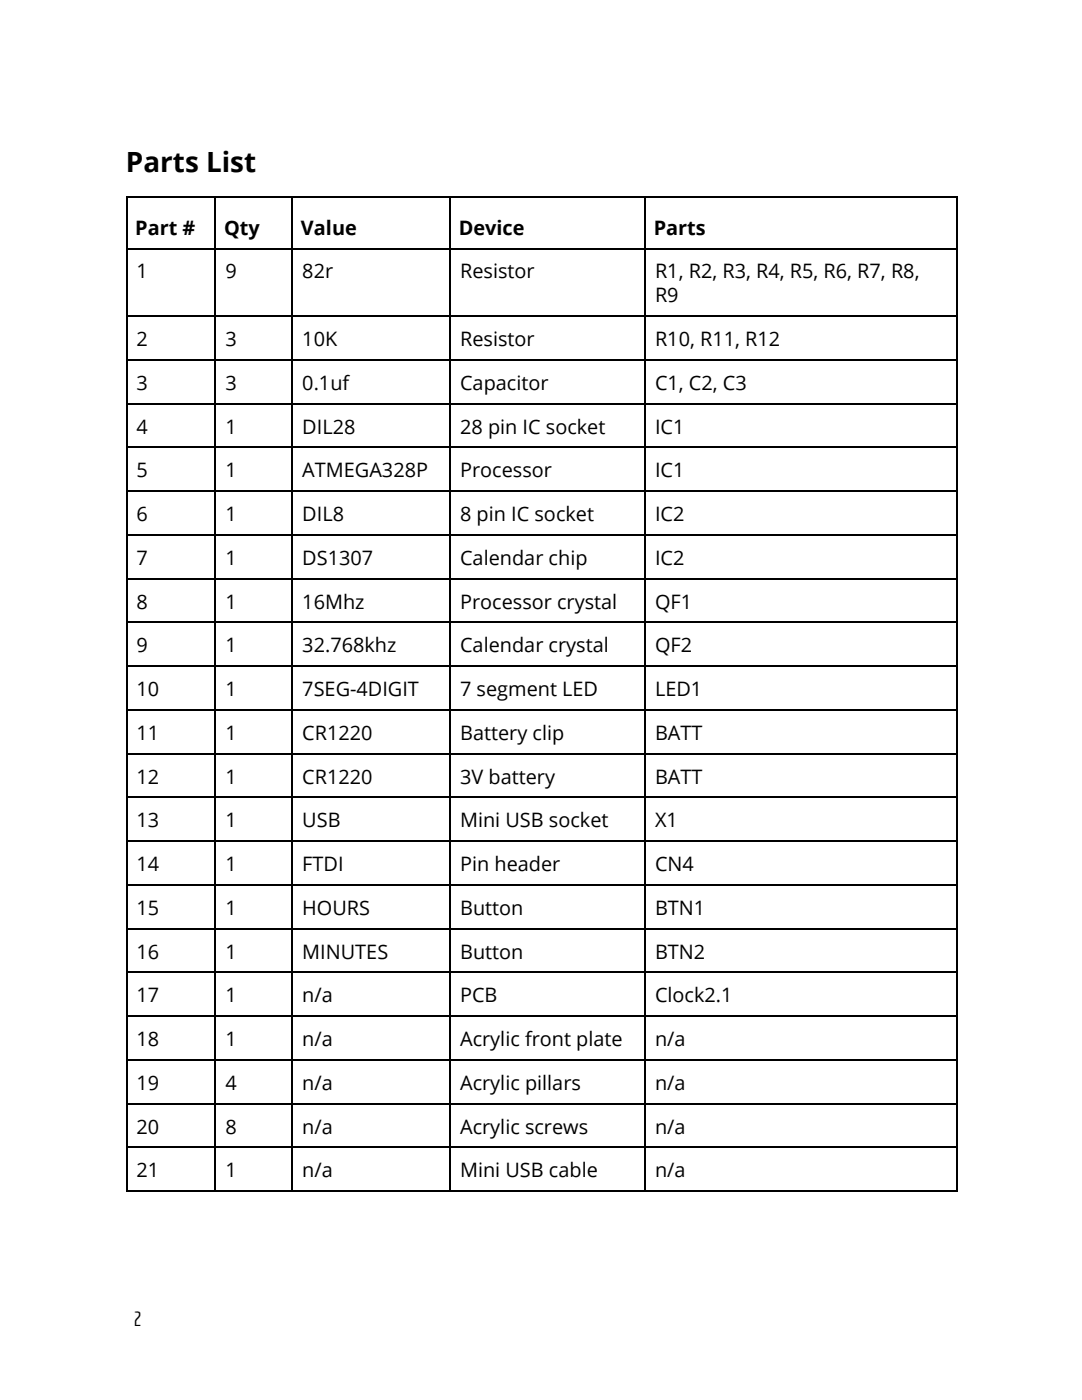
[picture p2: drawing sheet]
<svg xmlns="http://www.w3.org/2000/svg" width="216mm" height="279mm" viewBox="0 0 216 279" stroke-linecap="round" stroke-linejoin="round" font-family="sans-serif">
<defs><g id="words">
<text font-size="5.6" x="25.1" y="34.4">Parts List</text>
<g font-size="4">
<text x="27" y="46.8">Part #</text>
<text x="44.7" y="46.8">Qty</text>
<text x="60.1" y="46.8">Value</text>
<text x="91.5" y="46.8">Device</text>
<text x="130.4" y="46.8">Parts</text>
<text x="27.3" y="55.6">1</text>
<text x="45" y="55.6">9</text>
<text x="60.3" y="55.6">82r</text>
<text x="91.8" y="55.6">Resistor</text>
<text x="130.7" y="55.6">R1, R2, R3, R4, R5, R6, R7, R8,</text>
<text x="130.7" y="60.3">R9</text>
<text x="27.3" y="69.1">2</text>
<text x="45" y="69.1">3</text>
<text x="60.3" y="69.1">10K</text>
<text x="91.8" y="69.1">Resistor</text>
<text x="130.7" y="69.1">R10, R11, R12</text>
<text x="27.3" y="77.8">3</text>
<text x="45" y="77.8">3</text>
<text x="60.3" y="77.8">0.1uf</text>
<text x="91.8" y="77.8">Capacitor</text>
<text x="130.7" y="77.8">C1, C2, C3</text>
<text x="27.3" y="86.5">4</text>
<text x="45" y="86.5">1</text>
<text x="60.3" y="86.5">DIL28</text>
<text x="91.8" y="86.5">28 pin IC socket</text>
<text x="130.7" y="86.5">IC1</text>
<text x="27.3" y="95.2">5</text>
<text x="45" y="95.2">1</text>
<text x="60.3" y="95.2">ATMEGA328P</text>
<text x="91.8" y="95.2">Processor</text>
<text x="130.7" y="95.2">IC1</text>
<text x="27.3" y="104">6</text>
<text x="45" y="104">1</text>
<text x="60.3" y="104">DIL8</text>
<text x="91.8" y="104">8 pin IC socket</text>
<text x="130.7" y="104">IC2</text>
<text x="27.3" y="112.7">7</text>
<text x="45" y="112.7">1</text>
<text x="60.3" y="112.7">DS1307</text>
<text x="91.8" y="112.7">Calendar chip</text>
<text x="130.7" y="112.7">IC2</text>
<text x="27.3" y="121.4">8</text>
<text x="45" y="121.4">1</text>
<text x="60.3" y="121.4">16Mhz</text>
<text x="91.8" y="121.4">Processor crystal</text>
<text x="130.7" y="121.4">QF1</text>
<text x="27.3" y="130.2">9</text>
<text x="45" y="130.2">1</text>
<text x="60.3" y="130.2">32.768khz</text>
<text x="91.8" y="130.2">Calendar crystal</text>
<text x="130.7" y="130.2">QF2</text>
<text x="27.3" y="138.9">10</text>
<text x="45" y="138.9">1</text>
<text x="60.3" y="138.9">7SEG-4DIGIT</text>
<text x="91.8" y="138.9">7 segment LED</text>
<text x="130.7" y="138.9">LED1</text>
<text x="27.3" y="147.6">11</text>
<text x="45" y="147.6">1</text>
<text x="60.3" y="147.6">CR1220</text>
<text x="91.8" y="147.6">Battery clip</text>
<text x="130.7" y="147.6">BATT</text>
<text x="27.3" y="156.4">12</text>
<text x="45" y="156.4">1</text>
<text x="60.3" y="156.4">CR1220</text>
<text x="91.8" y="156.4">3V battery</text>
<text x="130.7" y="156.4">BATT</text>
<text x="27.3" y="165.1">13</text>
<text x="45" y="165.1">1</text>
<text x="60.3" y="165.1">USB</text>
<text x="91.8" y="165.1">Mini USB socket</text>
<text x="130.7" y="165.1">X1</text>
<text x="27.3" y="173.8">14</text>
<text x="45" y="173.8">1</text>
<text x="60.3" y="173.8">FTDI</text>
<text x="91.8" y="173.8">Pin header</text>
<text x="130.7" y="173.8">CN4</text>
<text x="27.3" y="182.6">15</text>
<text x="45" y="182.6">1</text>
<text x="60.3" y="182.6">HOURS</text>
<text x="91.8" y="182.6">Button</text>
<text x="130.7" y="182.6">BTN1</text>
<text x="27.3" y="191.3">16</text>
<text x="45" y="191.3">1</text>
<text x="60.3" y="191.3">MINUTES</text>
<text x="91.8" y="191.3">Button</text>
<text x="130.7" y="191.3">BTN2</text>
<text x="27.3" y="200">17</text>
<text x="45" y="200">1</text>
<text x="60.3" y="200">n/a</text>
<text x="91.8" y="200">PCB</text>
<text x="130.7" y="200">Clock2.1</text>
<text x="27.3" y="208.8">18</text>
<text x="45" y="208.8">1</text>
<text x="60.3" y="208.8">n/a</text>
<text x="91.8" y="208.8">Acrylic front plate</text>
<text x="130.7" y="208.8">n/a</text>
<text x="27.3" y="217.5">19</text>
<text x="45" y="217.5">4</text>
<text x="60.3" y="217.5">n/a</text>
<text x="91.8" y="217.5">Acrylic pillars</text>
<text x="130.7" y="217.5">n/a</text>
<text x="27.3" y="226.2">20</text>
<text x="45" y="226.2">8</text>
<text x="60.3" y="226.2">n/a</text>
<text x="91.8" y="226.2">Acrylic screws</text>
<text x="130.7" y="226.2">n/a</text>
<text x="27.3" y="234.9">21</text>
<text x="45" y="234.9">1</text>
<text x="60.3" y="234.9">n/a</text>
<text x="91.8" y="234.9">Mini USB cable</text>
<text x="130.7" y="234.9">n/a</text>
<text x="26.7" y="264.6">2</text>
</g>
</g></defs>
<g fill="none" stroke="#000" stroke-width=".26">
<path d="M25.1 39.3h165.9M25.3 39.2v198.7M43 39.2v198.7M58.3 39.2v198.7M89.8 39.2v198.7M128.7 39.2v198.7M190.9 39.2v198.7M25.1 49.6h165.9M25.1 71.8h165.9M25.1 63.1h165.9M25.1 98h165.9M25.1 89.3h165.9"/>
<path d="M25.1 80.6h165.9M25.1 115.5h165.9M25.1 106.8h165.9M25.1 133h165.9M25.1 124.2h165.9M25.1 159.1h165.9M25.1 150.4h165.9M25.1 141.7h165.9M25.1 176.6h165.9M25.1 167.9h165.9M25.1 194.1h165.9M25.1 185.3h165.9"/>
<path d="M25.1 211.5h165.9M25.1 202.8h165.9M25.1 229h165.9M25.1 237.7h165.9M25.1 220.3h165.9"/>
</g>
<use href="#words"/>
</svg>
